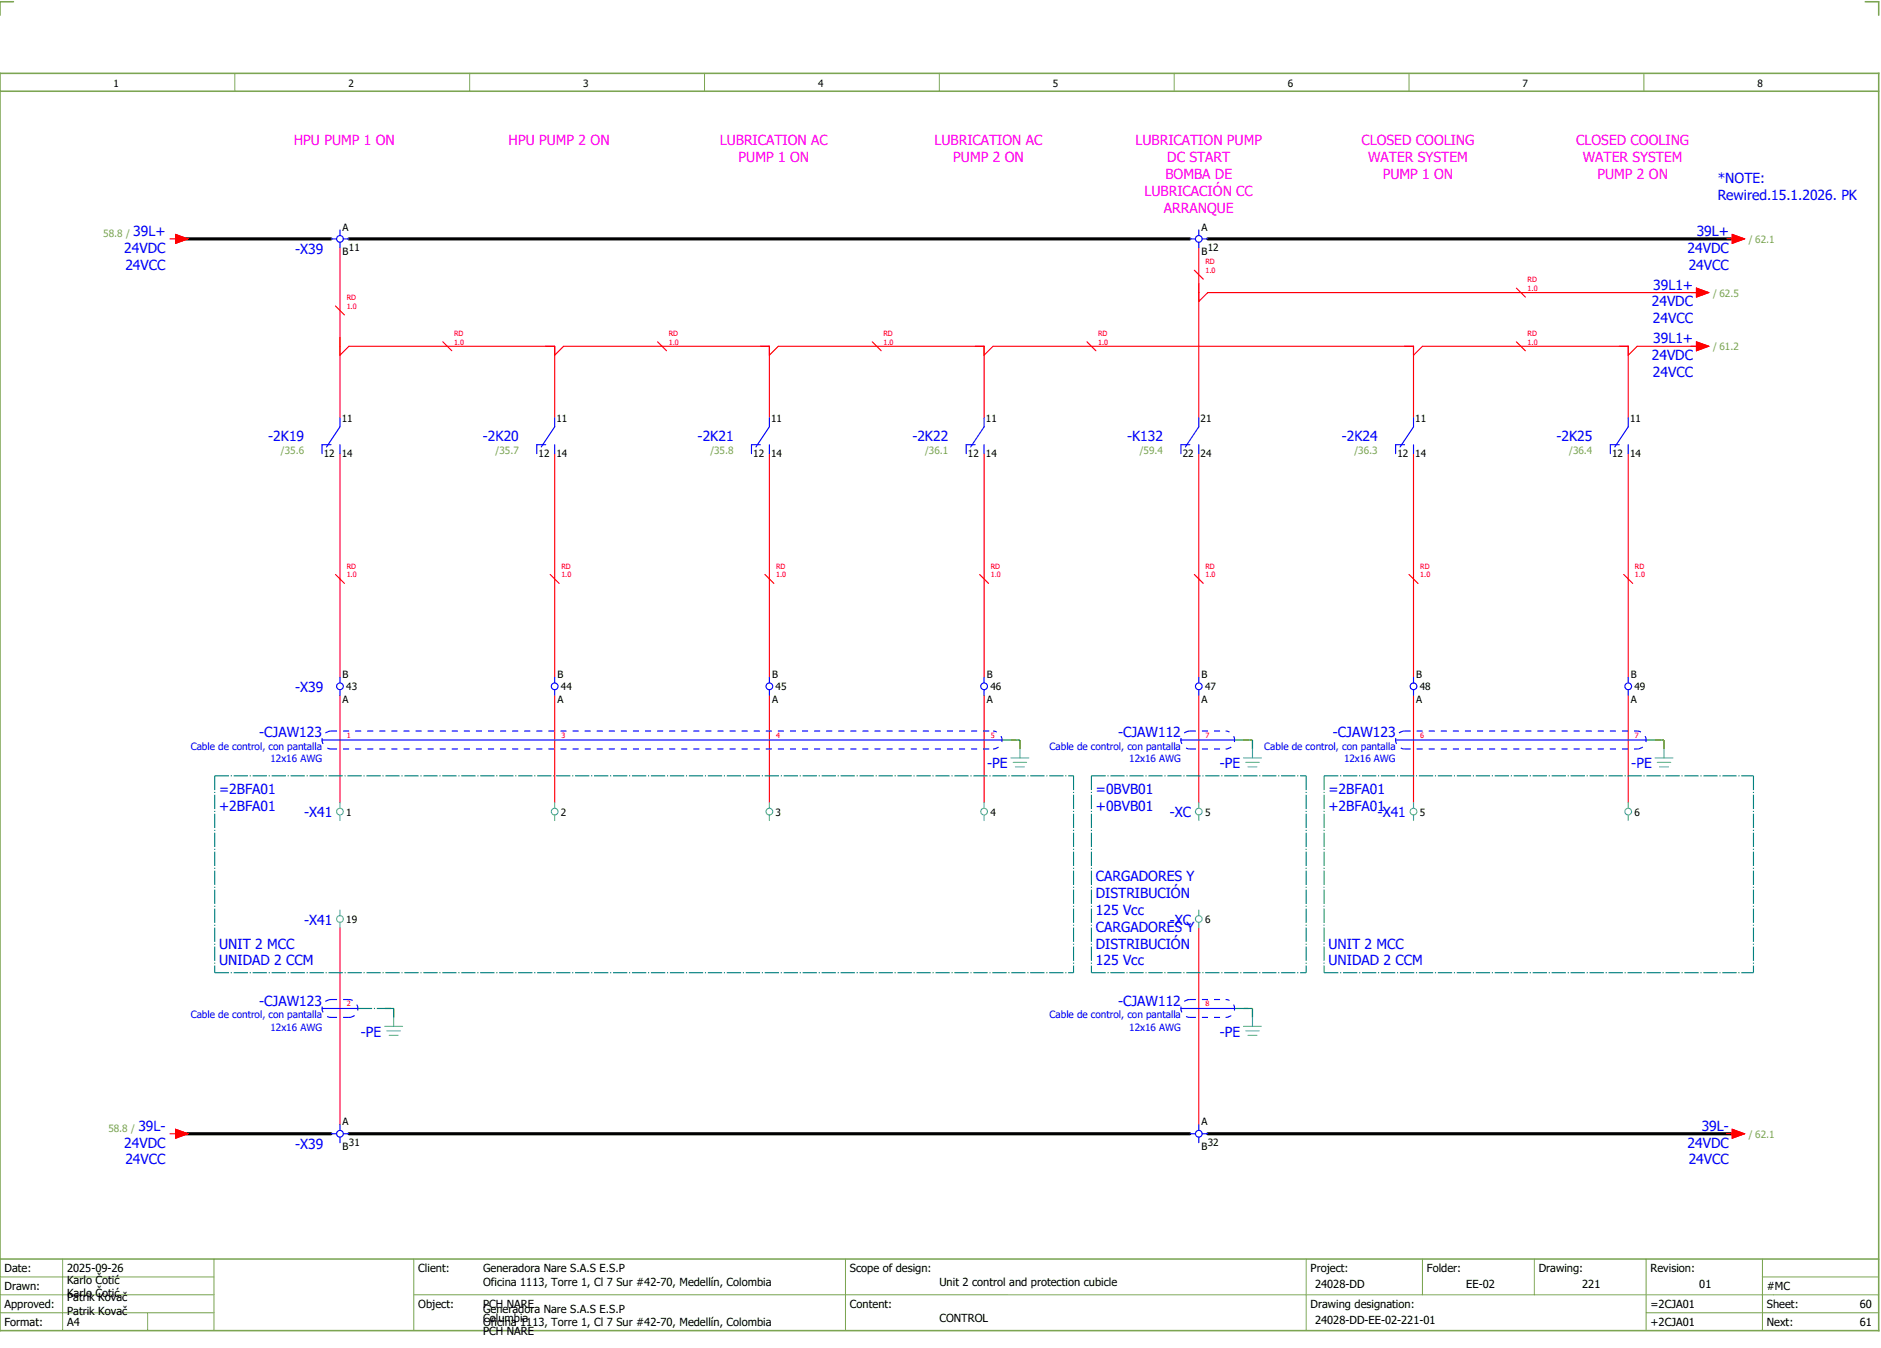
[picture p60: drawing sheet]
<svg xmlns="http://www.w3.org/2000/svg" width="421mm" height="301mm" viewBox="0 0 421 301" stroke-linecap="round" stroke-linejoin="round" font-family="sans-serif">
<defs><g id="words">
<g font-size="3.1" fill="#f0f">
<text x="65.7" y="32.5">HPU PUMP 1 ON</text>
<text x="113.7" y="32.5">HPU PUMP 2 ON</text>
<text x="160.9" y="32.5">LUBRICATION AC</text>
<text x="208.9" y="32.5">LUBRICATION AC</text>
<text x="253.9" y="32.5">LUBRICATION PUMP</text>
<text x="304.4" y="32.5">CLOSED COOLING</text>
<text x="352.4" y="32.5">CLOSED COOLING</text>
<text x="165.1" y="36.3">PUMP 1 ON</text>
<text x="213.1" y="36.3">PUMP 2 ON</text>
<text x="260.5" y="40">BOMBA DE</text>
<text x="261" y="36.3">DC START</text>
<text x="305.8" y="36.3">WATER SYSTEM</text>
<text x="309.1" y="40">PUMP 1 ON</text>
<text x="353.8" y="36.3">WATER SYSTEM</text>
<text x="357.1" y="40">PUMP 2 ON</text>
<text x="255.9" y="43.8">LUBRICACIÓN CC</text>
<text x="260.2" y="47.5">ARRANQUE</text>
</g>
<g font-size="3.1" fill="#00f">
<text x="384" y="41">*NOTE:</text>
<text x="384" y="44.8">Rewired.15.1.2026. PK</text>
<text x="29.8" y="52.8">39L+</text>
<text x="379.3" y="52.8">39L+</text>
<text x="27.8" y="56.5">24VDC</text>
<text x="66" y="56.7">-X39</text>
<text x="377.3" y="56.5">24VDC</text>
<text x="28" y="60.3">24VCC</text>
<text x="369.6" y="64.8">39L1+</text>
<text x="377.5" y="60.3">24VCC</text>
<text x="369.3" y="68.5">24VDC</text>
<text x="369.5" y="72.3">24VCC</text>
<text x="369.6" y="76.8">39L1+</text>
<text x="369.3" y="80.5">24VDC</text>
<text x="369.5" y="84.3">24VCC</text>
<text x="60" y="98.6">-2K19</text>
<text x="108" y="98.6">-2K20</text>
<text x="156" y="98.6">-2K21</text>
<text x="204" y="98.6">-2K22</text>
<text x="252" y="98.6">-K132</text>
<text x="300" y="98.6">-2K24</text>
<text x="348" y="98.6">-2K25</text>
<text x="66" y="154.6">-X39</text>
<text x="58" y="164.8">-CJAW123</text>
<text x="250" y="164.8">-CJAW112</text>
<text x="298" y="164.8">-CJAW123</text>
<text x="220.7" y="171.7">-PE</text>
<text x="272.7" y="171.7">-PE</text>
<text x="364.7" y="171.7">-PE</text>
<text x="49" y="177.5">=2BFA01</text>
<text x="245" y="177.5">=0BVB01</text>
<text x="297" y="177.5">=2BFA01</text>
<text x="49" y="181.3">+2BFA01</text>
<text x="68" y="182.6">-X41</text>
<text x="245" y="181.3">+0BVB01</text>
<text x="261.5" y="182.6">-XC</text>
<text x="297" y="181.3">+2BFA01</text>
<text x="308" y="182.6">-X41</text>
<text x="245" y="197">CARGADORES Y</text>
<text x="245" y="200.8">DISTRIBUCIÓN</text>
<text x="68" y="206.6">-X41</text>
<text x="245" y="204.5">125 Vcc</text>
<text x="245" y="208.3">CARGADORES Y</text>
<text x="261.5" y="206.6">-XC</text>
<text x="49" y="212">UNIT 2 MCC</text>
<text x="49" y="215.8">UNIDAD 2 CCM</text>
<text x="245" y="212">DISTRIBUCIÓN</text>
<text x="245" y="215.8">125 Vcc</text>
<text x="297" y="212">UNIT 2 MCC</text>
<text x="297" y="215.8">UNIDAD 2 CCM</text>
<text x="58" y="224.8">-CJAW123</text>
<text x="250" y="224.8">-CJAW112</text>
<text x="80.7" y="231.7">-PE</text>
<text x="272.7" y="231.7">-PE</text>
<text x="27.8" y="256.5">24VDC</text>
<text x="30.9" y="252.8">39L-</text>
<text x="66" y="256.7">-X39</text>
<text x="377.3" y="256.5">24VDC</text>
<text x="380.4" y="252.8">39L-</text>
<text x="28" y="260.3">24VCC</text>
<text x="377.5" y="260.3">24VCC</text>
</g>
<g font-size="2.5">
<text x="1" y="284.4">Date:</text>
<text x="15" y="286.9">Karlo Čotić</text>
<text x="15" y="284.4">2025-09-26</text>
<text x="93.5" y="284.4">Client:</text>
<text x="108" y="284.4">Generadora Nare S.A.S E.S.P</text>
<text x="108" y="287.4">Oficina 1113, Torre 1, Cl 7 Sur #42-70, Medellín, Colombia</text>
<text x="190" y="284.4">Scope of design:</text>
<text x="210" y="287.4">Unit 2 control and protection cubicle</text>
<text x="293" y="284.4">Project:</text>
<text x="294" y="287.9">24028-DD</text>
<text x="319" y="284.4">Folder:</text>
<text x="327.8" y="287.9">EE-02</text>
<text x="344" y="284.4">Drawing:</text>
<text x="353.7" y="287.9">221</text>
<text x="369" y="284.4">Revision:</text>
<text x="379.9" y="287.9">01</text>
<text x="1" y="288.4">Drawn:</text>
<text x="1" y="292.4">Approved:</text>
<text x="15" y="289.9">Karlo Čotić</text>
<text x="15" y="290.9">Patrik Kovač</text>
<text x="15" y="293.9">Patrik Kovač</text>
<text x="93.5" y="292.4">Object:</text>
<text x="108" y="293.4">Generadora Nare S.A.S E.S.P</text>
<text x="108" y="292.4">PCH NARE</text>
<text x="190" y="292.4">Content:</text>
<text x="293" y="292.4">Drawing designation:</text>
<text x="369" y="292.4">=2CJA01</text>
<text x="395" y="292.4">Sheet:</text>
<text x="395" y="288.4">#MC</text>
<text x="415.8" y="292.4">60</text>
<text x="1" y="296.4">Format:</text>
<text x="15" y="296.4">A4</text>
<text x="108" y="296.4">Oficina 1113, Torre 1, Cl 7 Sur #42-70, Medellín, Colombia</text>
<text x="108" y="295.4">Columbia</text>
<text x="108" y="298.4">PCH NARE</text>
<text x="210" y="295.4">CONTROL</text>
<text x="294" y="295.9">24028-DD-EE-02-221-01</text>
<text x="369" y="296.4">+2CJA01</text>
<text x="395" y="296.4">Next:</text>
<text x="415.8" y="296.4">61</text>
</g>
<g font-size="2.2">
<text x="25.4" y="19.4">1</text>
<text x="77.9" y="19.4">2</text>
<text x="130.4" y="19.4">3</text>
<text x="182.9" y="19.4">4</text>
<text x="235.4" y="19.4">5</text>
<text x="287.9" y="19.4">6</text>
<text x="340.4" y="19.4">7</text>
<text x="392.9" y="19.4">8</text>
<text x="76.6" y="51.5">A</text>
<text x="268.6" y="51.5">A</text>
<text x="76.6" y="57">B</text>
<text x="78" y="56">11</text>
<text x="268.6" y="57">B</text>
<text x="270" y="56">12</text>
<text x="76.4" y="94.3">11</text>
<text x="124.4" y="94.3">11</text>
<text x="172.4" y="94.3">11</text>
<text x="220.4" y="94.3">11</text>
<text x="268.4" y="94.3">21</text>
<text x="316.4" y="94.3">11</text>
<text x="364.4" y="94.3">11</text>
<text x="72.4" y="102.2">12</text>
<text x="76.4" y="102.2">14</text>
<text x="120.4" y="102.2">12</text>
<text x="124.4" y="102.2">14</text>
<text x="168.4" y="102.2">12</text>
<text x="172.4" y="102.2">14</text>
<text x="216.4" y="102.2">12</text>
<text x="220.4" y="102.2">14</text>
<text x="264.4" y="102.2">22</text>
<text x="268.4" y="102.2">24</text>
<text x="312.4" y="102.2">12</text>
<text x="316.4" y="102.2">14</text>
<text x="360.4" y="102.2">12</text>
<text x="364.4" y="102.2">14</text>
<text x="76.6" y="151.5">B</text>
<text x="77.4" y="154.3">43</text>
<text x="124.6" y="151.5">B</text>
<text x="125.4" y="154.3">44</text>
<text x="172.6" y="151.5">B</text>
<text x="173.4" y="154.3">45</text>
<text x="220.6" y="151.5">B</text>
<text x="221.4" y="154.3">46</text>
<text x="268.6" y="151.5">B</text>
<text x="269.4" y="154.3">47</text>
<text x="316.6" y="151.5">B</text>
<text x="317.4" y="154.3">48</text>
<text x="364.6" y="151.5">B</text>
<text x="365.4" y="154.3">49</text>
<text x="76.6" y="157">A</text>
<text x="124.6" y="157">A</text>
<text x="172.6" y="157">A</text>
<text x="220.6" y="157">A</text>
<text x="268.6" y="157">A</text>
<text x="316.6" y="157">A</text>
<text x="364.6" y="157">A</text>
<text x="77.4" y="182.3">1</text>
<text x="125.4" y="182.3">2</text>
<text x="173.4" y="182.3">3</text>
<text x="221.4" y="182.3">4</text>
<text x="269.4" y="182.3">5</text>
<text x="317.4" y="182.3">5</text>
<text x="365.4" y="182.3">6</text>
<text x="77.4" y="206.3">19</text>
<text x="269.4" y="206.3">6</text>
<text x="76.6" y="251.5">A</text>
<text x="268.6" y="251.5">A</text>
<text x="76.6" y="257">B</text>
<text x="78" y="256">31</text>
<text x="268.6" y="257">B</text>
<text x="270" y="256">32</text>
</g>
<g font-size="2.2" fill="#7ca552">
<text x="23.1" y="52.9">58.8 /</text>
<text x="391" y="54.3">/ 62.1</text>
<text x="383" y="66.3">/ 62.5</text>
<text x="383" y="78.3">/ 61.2</text>
<text x="62.8" y="101.5">/35.6</text>
<text x="110.8" y="101.5">/35.7</text>
<text x="158.8" y="101.5">/35.8</text>
<text x="206.8" y="101.5">/36.1</text>
<text x="254.8" y="101.5">/59.4</text>
<text x="302.8" y="101.5">/36.3</text>
<text x="350.8" y="101.5">/36.4</text>
<text x="24.2" y="252.9">58.8 /</text>
<text x="391" y="254.3">/ 62.1</text>
</g>
<g font-size="2.2" fill="#00f">
<text x="42.6" y="167.6">Cable de control, con pantalla</text>
<text x="234.6" y="167.6">Cable de control, con pantalla</text>
<text x="282.6" y="167.6">Cable de control, con pantalla</text>
<text x="60.5" y="170.3">12x16 AWG</text>
<text x="252.5" y="170.3">12x16 AWG</text>
<text x="300.5" y="170.3">12x16 AWG</text>
<text x="42.6" y="227.6">Cable de control, con pantalla</text>
<text x="234.6" y="227.6">Cable de control, con pantalla</text>
<text x="60.5" y="230.3">12x16 AWG</text>
<text x="252.5" y="230.3">12x16 AWG</text>
</g>
<g font-size="1.6" fill="#f00">
<text x="269.5" y="59.1">RD</text>
<text x="269.5" y="61.1">1.0</text>
<text x="341.5" y="65.1">1.0</text>
<text x="341.5" y="63.1">RD</text>
<text x="77.5" y="69.1">1.0</text>
<text x="77.5" y="67.1">RD</text>
<text x="101.5" y="77.1">1.0</text>
<text x="101.5" y="75.1">RD</text>
<text x="149.5" y="77.1">1.0</text>
<text x="149.5" y="75.1">RD</text>
<text x="197.5" y="77.1">1.0</text>
<text x="197.5" y="75.1">RD</text>
<text x="245.5" y="77.1">1.0</text>
<text x="245.5" y="75.1">RD</text>
<text x="341.5" y="77.1">1.0</text>
<text x="341.5" y="75.1">RD</text>
<text x="77.5" y="129.1">1.0</text>
<text x="77.5" y="127.1">RD</text>
<text x="125.5" y="129.1">1.0</text>
<text x="125.5" y="127.1">RD</text>
<text x="173.5" y="129.1">1.0</text>
<text x="173.5" y="127.1">RD</text>
<text x="221.5" y="129.1">1.0</text>
<text x="221.5" y="127.1">RD</text>
<text x="269.5" y="129.1">1.0</text>
<text x="269.5" y="127.1">RD</text>
<text x="317.5" y="129.1">1.0</text>
<text x="317.5" y="127.1">RD</text>
<text x="365.5" y="129.1">1.0</text>
<text x="365.5" y="127.1">RD</text>
<text x="77.5" y="164.9">1</text>
<text x="125.5" y="164.9">3</text>
<text x="173.5" y="164.9">4</text>
<text x="221.5" y="164.9">5</text>
<text x="269.5" y="164.9">7</text>
<text x="317.5" y="164.9">6</text>
<text x="365.5" y="164.9">7</text>
<text x="77.5" y="224.9">2</text>
<text x="269.5" y="224.9">8</text>
</g>
</g></defs>
<path d="M0 16.4h420v281h-420zM3 .4h-3v3M417 .4h3v3M0 20.4h420M0 281.4h420" fill="none" stroke="#7ca552" stroke-width=".35"/>
<g fill="none" stroke="#7ca552" stroke-width=".22">
<path d="M52.5 16.4v4M105 16.4v4M157.5 16.4v4M210 16.4v4M262.5 16.4v4M315 16.4v4M367.5 16.4v4M0 285.4h47.8M0 293.4h47.8M14 281.4v16M33 293.4v4M47.8 281.4v16"/>
<path d="M47.8 289.4h-47.8M92.5 281.4v16M92.5 289.4h327.5M189 281.4v16M292 281.4v15.8M318 281.4v8M343 281.4v8M368 281.4v15.8M368 293.4h52M394 285.4h26M394 281.4v15.8"/>
</g>
<g fill="none" stroke="#f00" stroke-width=".25">
<path d="M38 53.4h1.3M39.3 52.4l2.7 1-2.7 1zM76 55.4v38M268 55.4v38M386 53.4h1.3M387.3 52.4l2.7 1-2.7 1zM75 68.4l2 2M76 79.4l2-2h46v16M99 76.4l2 2M124 79.4l2-2h46v16M147 76.4l2 2M172 79.4l2-2h46v16"/>
<path d="M195 76.4l2 2M220 79.4l2-2h94v16M243 76.4l2 2M267 60.4l2 2M316 79.4l2-2h46v16M339 76.4l2 2M339 64.4l2 2M379.3 76.4l2.7 1-2.7 1zM379.3 64.4l2.7 1-2.7 1zM380 77.4h-14l-2 2M380 65.4h-110l-2 2M76 101.4v50"/>
<path d="M124 101.4v50M172 101.4v50M220 101.4v50M268 101.4v50M316 101.4v50M364 101.4v50M75 128.4l2 2M123 128.4l2 2M171 128.4l2 2M219 128.4l2 2M267 128.4l2 2M315 128.4l2 2"/>
<path d="M363 128.4l2 2M76 155.4v24M124 155.4v24M172 155.4v24M220 155.4v24M268 155.4v24M316 155.4v24M364 155.4v24M76 207.4v44M268 207.4v44M38 253.4h1.3M39.3 252.4l2.7 1-2.7 1z"/>
<path d="M386 253.4h1.3M387.3 252.4l2.7 1-2.7 1z"/>
</g>
<g fill="none" stroke="#00be00" stroke-width=".25" stroke-dasharray="3.2 .4 .3 .4" stroke-linecap="butt">
<path d="M224 165.4h4M226 165.4h2M228 165.4v2M276 165.4h4M278 165.4h2M280 165.4v2M368 165.4h4M370 165.4h2M372 165.4v2M80 225.4h8M86 225.4h2M88 225.4v2"/>
<path d="M276 225.4h4M278 225.4h2M280 225.4v2"/>
</g>
<path d="M40 53.4h34M78 53.4h188M270 53.4h118M40 253.4h34M78 253.4h188M270 253.4h118" fill="none" stroke="#000" stroke-width=".7"/>
<path d="M48 173.4h192M48 173.4v44M240 173.4v44M244 173.4h48M244 173.4v44M292 173.4v44M296 173.4h96M296 173.4v44M392 173.4v44M48 217.4h192M244 217.4h48M296 217.4h96" fill="none" stroke="#007f7f" stroke-width=".25" stroke-dasharray="3.2 .4 .3 .4" stroke-linecap="butt"/>
<g fill="none" stroke="#00f" stroke-width=".25">
<path d="M74 53.4h1.2M76 51.4v1.2M76 54.1v1.3M76.7 53.4h1.3M266 53.4h1.2M268 51.4v1.2M268 54.1v1.3M268.7 53.4h1.3M74 99.4h-2v2M76 99.4v2M76 93.4v2l-3 4.5M122 99.4h-2v2"/>
<path d="M124 99.4v2M124 93.4v2l-3 4.5M170 99.4h-2v2M172 99.4v2M172 93.4v2l-3 4.5M218 99.4h-2v2M220 99.4v2M220 93.4v2l-3 4.5M266 99.4h-2v2M268 99.4v2M268 93.4v2l-3 4.5M314 99.4h-2v2"/>
<path d="M316 99.4v2M316 93.4v2l-3 4.5M362 99.4h-2v2M364 99.4v2M364 93.4v2l-3 4.5M76 151.4v1.2M76 154.1v1.3M124 151.4v1.2M124 154.1v1.3M172 151.4v1.2M172 154.1v1.3M220 151.4v1.2"/>
<path d="M220 154.1v1.3M268 151.4v1.2M268 154.1v1.3M316 151.4v1.2M316 154.1v1.3M364 151.4v1.2M364 154.1v1.3M72 165.4h152M264 165.4h12M312 165.4h56M72 225.4h8M264 225.4h12"/>
<path d="M74 253.4h1.2M76 251.4v1.2M76 254.1v1.3M76.7 253.4h1.3M266 253.4h1.2M268 251.4v1.2M268 254.1v1.3M268.7 253.4h1.3"/>
<circle cx="76" cy="53.4" r=".75"/>
<circle cx="268" cy="53.4" r=".75"/>
<circle cx="76" cy="153.4" r=".75"/>
<circle cx="124" cy="153.4" r=".75"/>
<circle cx="172" cy="153.4" r=".75"/>
<circle cx="220" cy="153.4" r=".75"/>
<circle cx="268" cy="153.4" r=".75"/>
<circle cx="316" cy="153.4" r=".75"/>
<circle cx="364" cy="153.4" r=".75"/>
<circle cx="76" cy="253.4" r=".75"/>
<circle cx="268" cy="253.4" r=".75"/>
</g>
<g fill="none" stroke="#52a5a5" stroke-width=".25">
<path d="M76 179.4v1.2M124 179.4v1.2M172 179.4v1.2M220 179.4v1.2M226 169.4h4M226.5 170.4h3M227 171.4h2M228 167.4v2M268 179.4v1.2M278 169.4h4M278.5 170.4h3M279 171.4h2"/>
<path d="M280 167.4v2M316 179.4v1.2M364 179.4v1.2M370 169.4h4M370.5 170.4h3M371 171.4h2M372 167.4v2M76 182.1v1.3M124 182.1v1.3M172 182.1v1.3M220 182.1v1.3M268 182.1v1.3"/>
<path d="M316 182.1v1.3M364 182.1v1.3M76 203.4v1.2M76 206.1v1.3M268 203.4v1.2M268 206.1v1.3M86 229.4h4M86.5 230.4h3M87 231.4h2M88 227.4v2M278 229.4h4M278.5 230.4h3"/>
<path d="M279 231.4h2M280 227.4v2"/>
<circle cx="76" cy="181.4" r=".75"/>
<circle cx="124" cy="181.4" r=".75"/>
<circle cx="172" cy="181.4" r=".75"/>
<circle cx="220" cy="181.4" r=".75"/>
<circle cx="268" cy="181.4" r=".75"/>
<circle cx="316" cy="181.4" r=".75"/>
<circle cx="364" cy="181.4" r=".75"/>
<circle cx="76" cy="205.4" r=".75"/>
<circle cx="268" cy="205.4" r=".75"/>
</g>
<g fill="none" stroke="#00f" stroke-width=".25" stroke-dasharray="1.4 1.4" stroke-linecap="butt">
<path d="M74 167.4h148M74 163.4h148M74 163.4a2 2 0 0 0-2 2 2 2 0 0 0 2 2M222 167.4a2 2 0 0 0 2-2 2 2 0 0 0-2-2M266 167.4h8M266 163.4h8M266 163.4a2 2 0 0 0-2 2 2 2 0 0 0 2 2M274 167.4a2 2 0 0 0 2-2 2 2 0 0 0-2-2M314 167.4h52M314 163.4h52M314 163.4a2 2 0 0 0-2 2 2 2 0 0 0 2 2M366 167.4a2 2 0 0 0 2-2 2 2 0 0 0-2-2"/>
<path d="M74 227.4h4M74 223.4h4M74 223.4a2 2 0 0 0-2 2 2 2 0 0 0 2 2M78 227.4a2 2 0 0 0 2-2 2 2 0 0 0-2-2M266 227.4h8M266 223.4h8M266 223.4a2 2 0 0 0-2 2 2 2 0 0 0 2 2M274 227.4a2 2 0 0 0 2-2 2 2 0 0 0-2-2"/>
</g>
<g fill="#f00" stroke="#f00" stroke-width=".22">
<path d="M39.3 252.4l2.7 1-2.7 1z"/>
<path d="M387.3 252.4l2.7 1-2.7 1z"/>
<path d="M39.3 52.4l2.7 1-2.7 1z"/>
<path d="M387.3 52.4l2.7 1-2.7 1z"/>
<path d="M379.3 76.4l2.7 1-2.7 1z"/>
<path d="M379.3 64.4l2.7 1-2.7 1z"/>
</g>
<use href="#words"/>
</svg>
